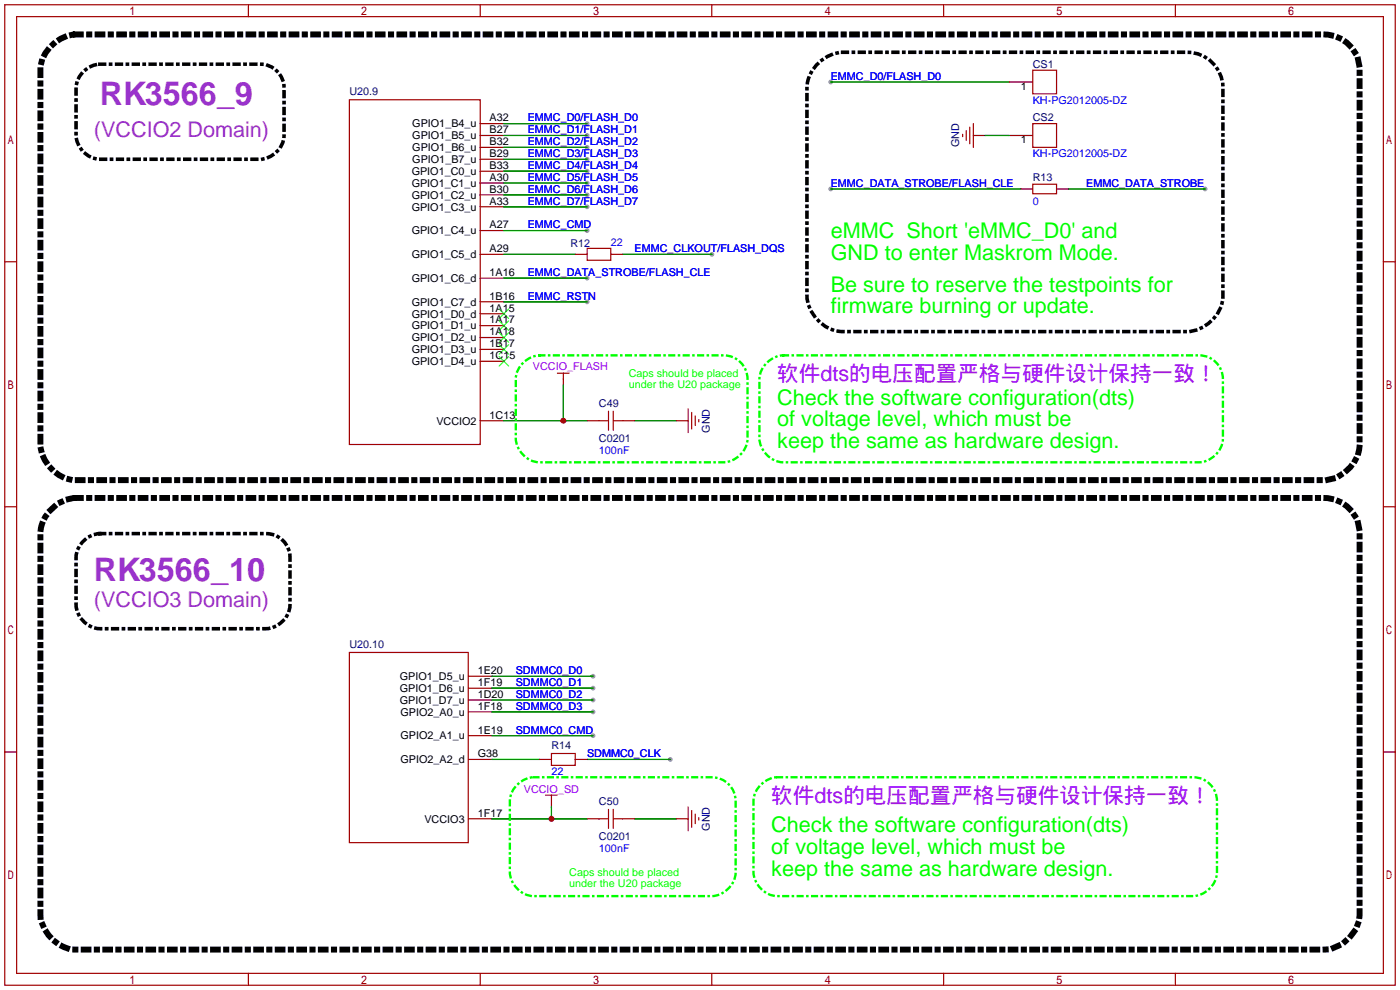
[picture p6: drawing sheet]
<svg xmlns="http://www.w3.org/2000/svg" width="299mm" height="212mm" viewBox="0 0 299 212" stroke-linecap="round" stroke-linejoin="round" font-family="sans-serif">
<defs><g id="words">
<g font-size="6.9" fill="#93c">
<text x="21.3" y="22.5">RK3566_9</text>
<text x="20.1" y="124.1">RK3566_10</text>
</g>
<g font-size="4.6" fill="#93c">
<text x="20.1" y="29.3">(VCCIO2 Domain)</text>
<text x="20.1" y="129.6">(VCCIO3 Domain)</text>
</g>
<g font-size="4.6" fill="#0f0">
<text x="177.5" y="50.9">eMMC Short 'eMMC_D0' and</text>
<text x="177.5" y="55.5">GND to enter Maskrom Mode.</text>
<text x="177.5" y="62.3">Be sure to reserve the testpoints for</text>
<text x="177.5" y="66.9">firmware burning or update.</text>
<text x="166.1" y="86.5">Check the software configuration(dts)</text>
<text x="166.1" y="91.1">of voltage level, which must be</text>
<text x="166.1" y="95.7">keep the same as hardware design.</text>
<text x="164.8" y="177.9">Check the software configuration(dts)</text>
<text x="164.8" y="182.5">of voltage level, which must be</text>
<text x="164.8" y="187.1">keep the same as hardware design.</text>
</g>
<g font-size="4.6" fill="#90f">
<text x="166.1" y="81.4">软件dts的电压配置严格与硬件设计保持一致！</text>
<text x="164.8" y="171.5">软件dts的电压配置严格与硬件设计保持一致！</text>
</g>
<g font-size="2.3" fill="#00f">
<text x="177.5" y="17.1">EMMC_D0/FLASH_D0</text>
<text x="220.7" y="22.1">KH-PG2012005-DZ</text>
<text x="112.8" y="26">EMMC_D0/FLASH_D0</text>
<text x="112.8" y="28.5">EMMC_D1/FLASH_D1</text>
<text x="112.8" y="31">EMMC_D2/FLASH_D2</text>
<text x="112.8" y="33.6">EMMC_D3/FLASH_D3</text>
<text x="220.7" y="33.6">KH-PG2012005-DZ</text>
<text x="112.8" y="36.1">EMMC_D4/FLASH_D4</text>
<text x="112.8" y="38.7">EMMC_D5/FLASH_D5</text>
<text x="112.8" y="41.2">EMMC_D6/FLASH_D6</text>
<text x="177.5" y="39.9">EMMC_DATA_STROBE/FLASH_CLE</text>
<text x="232.2" y="39.9">EMMC_DATA_STROBE</text>
<text x="112.8" y="43.7">EMMC_D7/FLASH_D7</text>
<text x="220.7" y="43.7">0</text>
<text x="112.8" y="48.8">EMMC_CMD</text>
<text x="130.6" y="52.6">22</text>
<text x="135.6" y="53.9">EMMC_CLKOUT/FLASH_DQS</text>
<text x="112.8" y="59">EMMC_DATA_STROBE/FLASH_CLE</text>
<text x="112.8" y="64.1">EMMC_RSTN</text>
<text x="128" y="97.1">100nF</text>
<text x="110.2" y="144.1">SDMMC0_D0</text>
<text x="110.2" y="146.6">SDMMC0_D1</text>
<text x="110.2" y="149.1">SDMMC0_D2</text>
<text x="110.2" y="151.7">SDMMC0_D3</text>
<text x="110.2" y="156.8">SDMMC0_CMD</text>
<text x="125.5" y="161.8">SDMMC0_CLK</text>
<text x="117.9" y="165.7">22</text>
<text x="128" y="182.2">100nF</text>
</g>
<g font-size="2.3" fill="#000080">
<text x="220.7" y="14.5">CS1</text>
<text x="74.7" y="20.3">U20.9</text>
<text x="220.7" y="26">CS2</text>
<text x="205" y="31.5" transform="rotate(-90 205 31.5)">GND</text>
<text x="220.7" y="38.7">R13</text>
<text x="121.9" y="52.9">R12</text>
<text x="128" y="86.9">C49</text>
<text x="128" y="94.5">C0201</text>
<text x="151.7" y="92.5" transform="rotate(-90 151.7 92.5)">GND</text>
<text x="74.7" y="138.4">U20.10</text>
<text x="117.9" y="160.1">R14</text>
<text x="128" y="172">C50</text>
<text x="128" y="179.6">C0201</text>
<text x="151.7" y="177.6" transform="rotate(-90 151.7 177.6)">GND</text>
</g>
<g font-size="2.3">
<text x="218.2" y="19.1">1</text>
<text x="88.1" y="27.2">GPIO1_B4_u</text>
<text x="88.1" y="29.8">GPIO1_B5_u</text>
<text x="104.6" y="26">A32</text>
<text x="104.6" y="28.5">B27</text>
<text x="88.1" y="32.3">GPIO1_B6_u</text>
<text x="88.1" y="34.8">GPIO1_B7_u</text>
<text x="104.6" y="31">B32</text>
<text x="104.6" y="33.6">B29</text>
<text x="218.2" y="30.6">1</text>
<text x="88" y="37.4">GPIO1_C0_u</text>
<text x="88" y="39.9">GPIO1_C1_u</text>
<text x="104.6" y="36.1">B33</text>
<text x="104.6" y="38.7">A30</text>
<text x="104.6" y="41.2">B30</text>
<text x="88" y="42.5">GPIO1_C2_u</text>
<text x="88" y="45">GPIO1_C3_u</text>
<text x="104.6" y="43.7">A33</text>
<text x="88" y="50.1">GPIO1_C4_u</text>
<text x="104.6" y="48.8">A27</text>
<text x="104.6" y="53.9">A29</text>
<text x="88" y="55.2">GPIO1_C5_d</text>
<text x="104.6" y="59">1A16</text>
<text x="88" y="60.2">GPIO1_C6_d</text>
<text x="88" y="65.3">GPIO1_C7_d</text>
<text x="104.6" y="64.1">1B16</text>
<text x="88" y="67.9">GPIO1_D0_d</text>
<text x="88" y="70.4">GPIO1_D1_u</text>
<text x="104.6" y="66.6">1A15</text>
<text x="104.6" y="69.1">1A17</text>
<text x="104.6" y="71.7">1A18</text>
<text x="88" y="72.9">GPIO1_D2_u</text>
<text x="88" y="75.5">GPIO1_D3_u</text>
<text x="104.6" y="74.2">1B17</text>
<text x="104.6" y="76.8">1C15</text>
<text x="88" y="78">GPIO1_D4_u</text>
<text x="104.6" y="89.5">1C13</text>
<text x="93.3" y="90.7">VCCIO2</text>
<text x="85.5" y="145.3">GPIO1_D5_u</text>
<text x="85.5" y="147.9">GPIO1_D6_u</text>
<text x="102.1" y="144.1">1E20</text>
<text x="102.1" y="146.6">1F19</text>
<text x="102.1" y="149.1">1D20</text>
<text x="85.5" y="150.4">GPIO1_D7_u</text>
<text x="85.6" y="153">GPIO2_A0_u</text>
<text x="102.1" y="151.7">1F18</text>
<text x="85.6" y="158">GPIO2_A1_u</text>
<text x="102.1" y="156.8">1E19</text>
<text x="102.1" y="161.8">G38</text>
<text x="85.6" y="163.1">GPIO2_A2_d</text>
<text x="90.7" y="175.8">VCCIO3</text>
<text x="102.1" y="174.5">1F17</text>
</g>
<g font-size="2.3" fill="#90f">
<text x="113.9" y="79">VCCIO_FLASH</text>
<text x="112" y="169.5">VCCIO_SD</text>
</g>
<g font-size="2.3" fill="#0f0">
<text x="134.4" y="80.6">Caps should be placed</text>
<text x="134.4" y="82.9">under the U20 package</text>
<text x="121.7" y="187.2">Caps should be placed</text>
<text x="121.7" y="189.6">under the U20 package</text>
</g>
</g></defs>
<g fill="#999">
<circle cx="152.1" cy="54.4" r=".51"/>
<circle cx="125.5" cy="64.5" r=".51"/>
<circle cx="125.5" cy="26.4" r=".51"/>
<circle cx="125.5" cy="29" r=".51"/>
<circle cx="125.5" cy="31.5" r=".51"/>
<circle cx="125.5" cy="34" r=".51"/>
<circle cx="125.5" cy="36.6" r=".51"/>
<circle cx="125.5" cy="39.1" r=".51"/>
<circle cx="125.5" cy="41.7" r=".51"/>
<circle cx="125.5" cy="44.2" r=".51"/>
<circle cx="125.5" cy="49.3" r=".51"/>
<circle cx="125.5" cy="59.4" r=".51"/>
<circle cx="177.5" cy="17.5" r=".51"/>
<circle cx="126.7" cy="144.5" r=".51"/>
<circle cx="126.7" cy="147.1" r=".51"/>
<circle cx="126.7" cy="157.2" r=".51"/>
<circle cx="143.3" cy="162.3" r=".51"/>
<circle cx="177.5" cy="40.4" r=".51"/>
<circle cx="257.6" cy="40.4" r=".51"/>
<circle cx="126.7" cy="149.6" r=".51"/>
<circle cx="126.7" cy="152.1" r=".51"/>
</g>
<g fill="none" stroke="#a10000" stroke-width=".25">
<path d="M1 1h297.2v209.6h-297.2zM3.6 3.6h292.1v204.4h-292.1zM53.1 1v2.6M102.6 1v2.6M152.1 1v2.6M201.7 1v2.6M220.7 15h5.1v5.1h-5.1zM251.2 1v2.6M74.7 21.3h27.9v73.7h-27.9zM205.7 28.7v.5M206.5 27.9v2.1M207.3 27.2v3.5"/>
<path d="M208 26.4v5.1M220.7 39.4h5.1v2h-5.1zM220.7 26.4h5.1v5.1h-5.1zM1 55.9h2.6M125.5 53.1h5.1v2.5h-5.1zM295.7 55.9h2.5M119.1 79.8h2.6M120.4 79.8v1.2M128 89.9h2M130 87.9v4M131.1 87.9v4M131.1 89.9h2"/>
<path d="M147.1 87.4v5.1M147.8 88.1v3.6M148.6 88.9v2M149.4 89.7v.5M1 108.3h2.6M295.7 108.3h2.5M74.7 139.4h25.4v40.7h-25.4zM1 160.7h2.6M116.6 169.9h2.5M117.9 161h5v2.6h-5zM117.9 169.9v1.3M128 175h2"/>
<path d="M130 173v4M131.1 173v4M131.1 175h2M147.1 172.5v5M147.8 173.2v3.6M148.6 174v2M149.4 174.8v.5M295.7 160.7h2.5M53.1 208v2.6M102.6 208v2.6M152.1 208v2.6M201.7 208v2.6"/>
<path d="M251.2 208v2.6"/>
</g>
<g fill="none" stroke="#870000" stroke-width=".25">
<path d="M215.6 17.5h5.1M102.6 26.4h5.1M102.6 29h5.1M102.6 31.5h5.1M102.6 34h5.1M102.6 36.6h5.1M102.6 39.1h5.1M208 29h2.6M215.6 29h5.1M102.6 41.7h5.1M102.6 44.2h5.1M102.6 49.3h5.1"/>
<path d="M102.6 54.4h5.1M102.6 59.4h5.1M122.9 54.4h2.6M130.6 54.4h2.5M218.2 40.4h2.5M225.8 40.4h2.5M102.6 64.5h5.1M102.6 67.1h5.1M102.6 69.6h5.1M102.6 72.1h5.1M102.6 74.7h5.1M102.6 77.2h5.1"/>
<path d="M102.6 89.9h5.1M120.4 81v1.3M125.5 89.9h2.5M133.1 89.9h2.5M144.5 89.9h2.6M100.1 144.5h5.1M100.1 147.1h5.1M100.1 149.6h5.1M100.1 152.1h5.1M100.1 157.2h5.1M100.1 162.3h5.1M100.1 175h5.1"/>
<path d="M115.3 162.3h2.6M117.9 171.2v1.3M122.9 162.3h2.6M125.5 175h2.5M133.1 175h2.5M144.5 175h2.6"/>
</g>
<path d="M106.7 66l2 2.1M106.7 68.6l2 2M106.7 71.1l2 2.1M106.7 73.7l2 2M106.7 76.2l2 2M108.7 66l-2 2.1M108.7 68.6l-2 2M108.7 71.1l-2 2.1M108.7 73.7l-2 2M108.7 76.2l-2 2" fill="none" stroke="#3c3" stroke-width=".25"/>
<g fill="none" stroke="#008700" stroke-width=".25">
<path d="M177.5 17.5h38.1M107.7 26.4h17.8M107.7 29h17.8M107.7 31.5h17.8M107.7 34h17.8M107.7 36.6h17.8M107.7 39.1h17.8M210.6 29h5M107.7 54.4h15.2M107.7 41.7h17.8M107.7 44.2h17.8M107.7 49.3h17.8"/>
<path d="M107.7 59.4h17.8M133.1 54.4h19M177.5 40.4h40.7M228.3 40.4h29.3M107.7 64.5h17.8M107.7 89.9h17.8M120.4 82.3v7.6M135.6 89.9h8.9M105.2 144.5h21.5M105.2 147.1h21.5M105.2 157.2h21.5M105.2 149.6h21.5"/>
<path d="M105.2 152.1h21.5M105.2 162.3h10.1M105.2 175h20.3M117.9 172.5v2.5M125.5 162.3h17.8M135.6 175h8.9"/>
</g>
<path d="M16.3 7.4h266.7a7.6 7.6 0 0 1 7.6 7.6v80a8.2 8.2 0 0 1-7.6 7.6h-266.7a8.2 8.2 0 0 1-7.7-7.6v-80a8.2 8.2 0 0 1 7.7-7.6M16.3 106.4h266.7a7.6 7.6 0 0 1 7.6 7.6v81.3a8.2 8.2 0 0 1-7.6 7.6h-266.7a8.2 8.2 0 0 1-7.7-7.6v-81.3a8.2 8.2 0 0 1 7.7-7.6" fill="none" stroke="#000" stroke-width="1.3" stroke-dasharray="1 1.8 0 1.8"/>
<path d="M21.3 13.7h34.3a5.1 5.1 0 0 1 5.1 5.1v10.2a5.4 5.4 0 0 1-5.1 5h-34.3a5.4 5.4 0 0 1-5-5v-10.2a5.4 5.4 0 0 1 5-5.1M180.1 11.2h73.6a7.6 7.6 0 0 1 7.7 7.6v44.4a8.2 8.2 0 0 1-7.7 7.7h-73.6a8.2 8.2 0 0 1-7.6-7.7v-44.4a8.2 8.2 0 0 1 7.6-7.6M21.3 114h35.6a5.1 5.1 0 0 1 5.1 5.1v10.2a5.4 5.4 0 0 1-5.1 5.1h-35.6a5.4 5.4 0 0 1-5-5.1v-10.2a5.4 5.4 0 0 1 5-5.1" fill="none" stroke="#000" stroke-width=".76" stroke-dasharray="1 1.3 0 1.3"/>
<path d="M115.3 75.9h39.4a5.1 5.1 0 0 1 5.1 5.1v12.7a5.4 5.4 0 0 1-5.1 5.1h-39.4a5.4 5.4 0 0 1-5.1-5.1v-12.7a5.4 5.4 0 0 1 5.1-5.1M167.4 75.9h88.9a5.1 5.1 0 0 1 5.1 5.1v12.7a5.4 5.4 0 0 1-5.1 5.1h-88.9a5.4 5.4 0 0 1-5.1-5.1v-12.7a5.4 5.4 0 0 1 5.1-5.1M114 166.1h38.1a5.1 5.1 0 0 1 5.1 5.1v15.2a5.4 5.4 0 0 1-5.1 5.1h-38.1a5.4 5.4 0 0 1-5-5.1v-15.2a5.4 5.4 0 0 1 5-5.1M166.1 166.1h88.9a5.1 5.1 0 0 1 5.1 5.1v15.2a5.4 5.4 0 0 1-5.1 5.1h-88.9a5.4 5.4 0 0 1-5.1-5.1v-15.2a5.4 5.4 0 0 1 5.1-5.1" fill="none" stroke="#0f0" stroke-width=".51" stroke-dasharray="1 1 0 1"/>
<g fill="#c00">
<circle cx="120.4" cy="89.9" r=".63"/>
<circle cx="117.9" cy="175" r=".63"/>
</g>
<use href="#words"/>
</svg>
